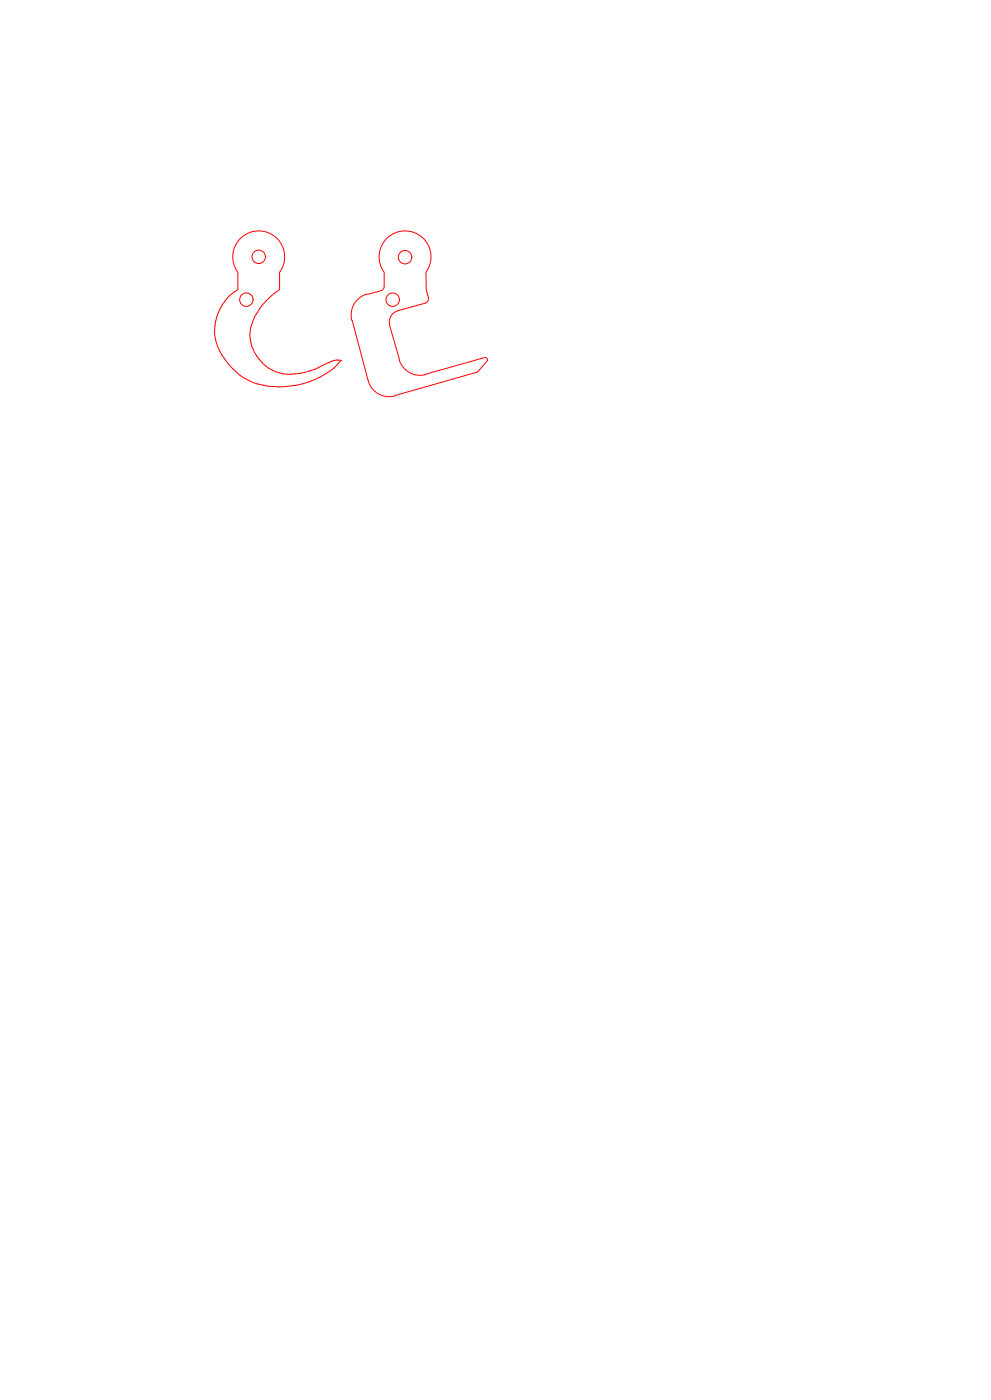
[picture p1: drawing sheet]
<svg xmlns="http://www.w3.org/2000/svg" width="231mm" height="327mm" viewBox="0 0 231 327" stroke-linecap="round" stroke-linejoin="round" font-family="sans-serif">
<!-- layer: 0 -->
<g fill="none" stroke="#f00" stroke-width=".23">
<path d="M55.5 63.5v4.1a11.2 11.2 0 0 0-2.2 17.4 14.4 14.4 0 0 0 13.3 5.2 18.7 18.7 0 0 0 13-6.1h-1.7l-1 .4a22.2 22.2 0 0 1-5.9 2.4 9.7 9.7 0 0 1-12.3-6.2 9.2 9.2 0 0 1 1.8-8.6 17.3 17.3 0 0 1 4.7-4.5v-4.1a6.1 6.1 0 0 0-.8-8.1 6.1 6.1 0 0 0-8.1 0 6.1 6.1 0 0 0-.8 8.1M82.1 74.8l3.8 14a5 5 0 0 0 6.2 3.6M85.6 68.6a5 5 0 0 0-3.6 6.2M88.8 67.8l-3.1 .9M89.6 66.9a.97 .97 0 0 1-.7 .9M89.6 63.6v3.3M89.6 63.6a6.1 6.1 0 0 1 .8-8.1 6.1 6.1 0 0 1 8.1 0 6.1 6.1 0 0 1 .8 8.1M90.8 76l2.3 7.8M92.8 72.5a2.75 2.75 0 0 0-1.9 3.4M99.3 63.6l.1 4.1 .5 1.8M99.9 69.5a.97 .97 0 0 1-.7 1.2l-6.5 1.8M93.1 83.9a5 5 0 0 0 6.2 3.5"/>
<path d="M99.2 87.3l13.8-3.9 .4 .1 .3 .6-2.4 2.7-19.3 5.5"/>
<circle cx="60.3" cy="59.9" r="1.57"/>
<circle cx="57.4" cy="69.9" r="1.57"/>
<circle cx="91.6" cy="69.9" r="1.57"/>
<circle cx="94.4" cy="60" r="1.57"/>
</g>
</svg>
